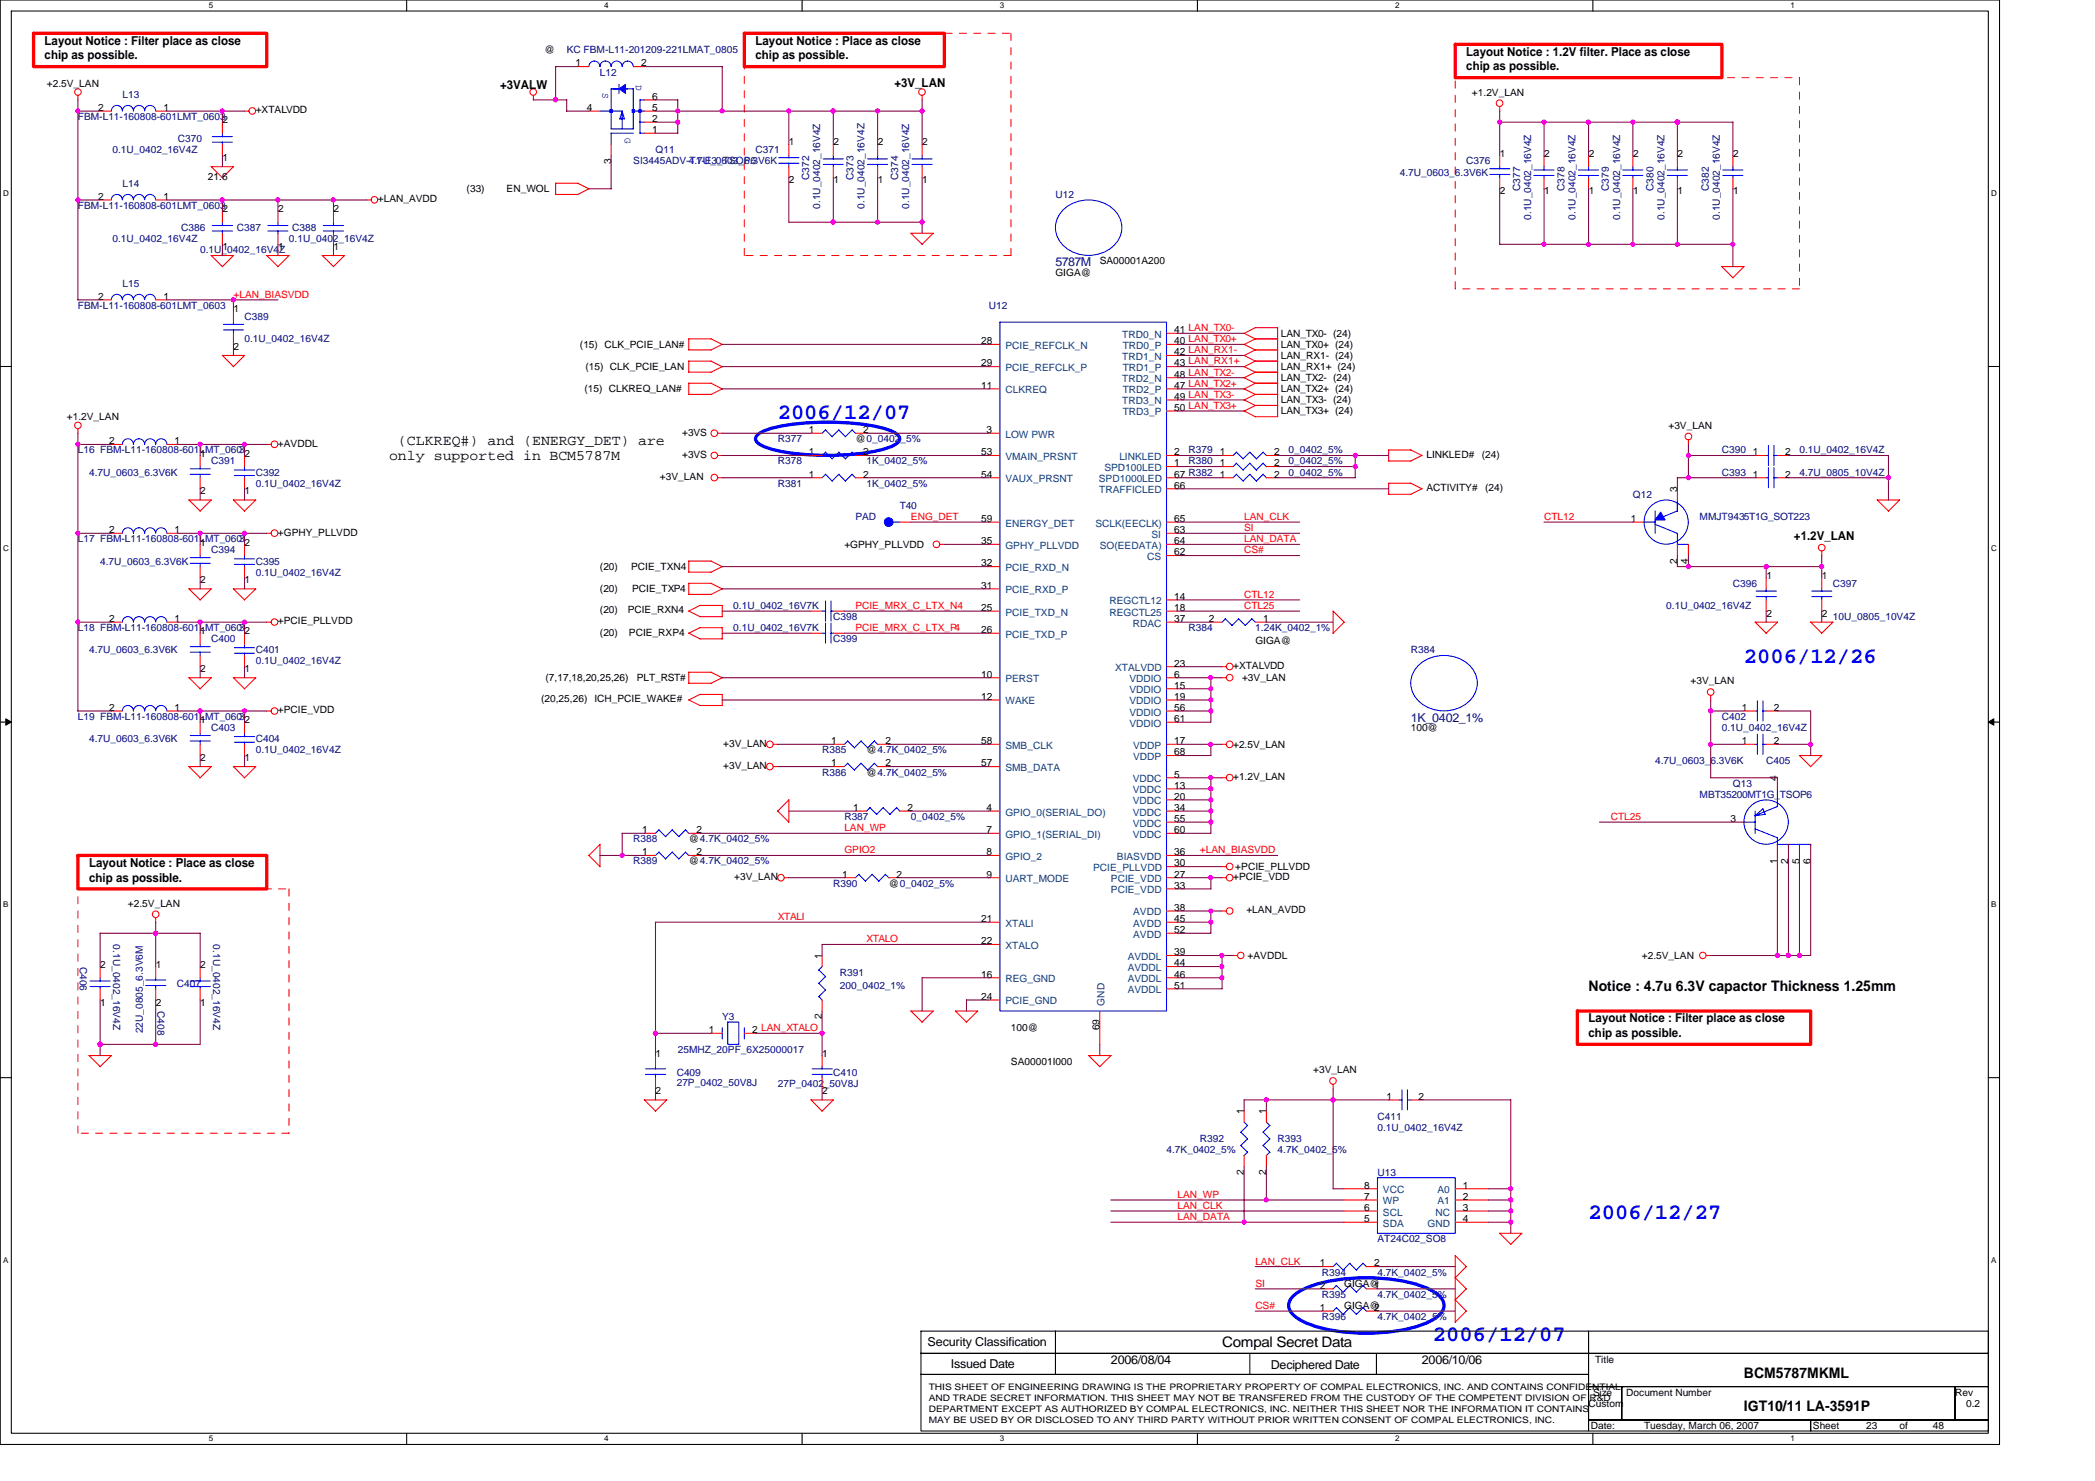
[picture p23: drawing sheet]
<svg xmlns="http://www.w3.org/2000/svg" width="297mm" height="210mm" viewBox="0 0 297 210" stroke-linecap="round" stroke-linejoin="round" font-family="sans-serif">
<defs><g id="words">
<g font-size="3.2" fill="#00f">
<text x="110.3" y="59.3">2006/12/07</text>
<text x="247.3" y="94">2006/12/26</text>
<text x="225.2" y="172.7">2006/12/27</text>
<text x="203.2" y="190">2006/12/07</text>
</g>
<g font-size="2.1">
<text x="55.2" y="65.3">only supported in BCM5787M</text>
<text x="56.4" y="63.1">(CLKREQ#) and (ENERGY_DET) are</text>
<text x="225.2" y="140.5">Notice : 4.7u 6.3V capactor Thickness 1.25mm</text>
<text x="173.3" y="191">Compal Secret Data</text>
<text x="247.3" y="195.3">BCM5787MKML</text>
<text x="247.3" y="200">IGT10/11 LA-3591P</text>
</g>
<g font-size="1.7">
<text x="6.3" y="6.3">Layout Notice : Filter place as close</text>
<text x="6.3" y="8.4">chip as possible.</text>
<text x="107.1" y="6.3">Layout Notice : Place as close</text>
<text x="107.1" y="8.4">chip as possible.</text>
<text x="207.9" y="7.9">Layout Notice : 1.2V filter. Place as close</text>
<text x="207.9" y="10">chip as possible.</text>
<text x="70.9" y="12.6">+3VALW</text>
<text x="126.8" y="12.3">+3V_LAN</text>
<text x="254.4" y="76.6">+1.2V_LAN</text>
<text x="12.6" y="122.9">Layout Notice : Place as close</text>
<text x="12.6" y="124.9">chip as possible.</text>
<text x="225.2" y="144.9">Layout Notice : Filter place as close</text>
<text x="225.2" y="147">chip as possible.</text>
<text x="131.5" y="190.8">Security Classification</text>
<text x="134.8" y="193.8">Issued Date</text>
<text x="157.5" y="193.4">2006/08/04</text>
<text x="180.2" y="194">Deciphered Date</text>
<text x="201.6" y="193.4">2006/10/06</text>
</g>
<g font-size="1.7" fill="#000080">
<text x="149.6" y="37.8">5787M</text>
<text x="200" y="102.3">1K_0402_1%</text>
</g>
<g font-size="1.4">
<text x="77.2" y="7.6">@</text>
<text x="81.6" y="9.4">1</text>
<text x="90.9" y="9.4">2</text>
<text x="6.6" y="12.3">+2.5V_LAN</text>
<text x="13.9" y="15.7">2</text>
<text x="23.2" y="15.7">1</text>
<text x="31.6" y="17.5">2</text>
<text x="36.3" y="16.1">+XTALVDD</text>
<text x="83.2" y="15.7">4</text>
<text x="92.5" y="14.1">6</text>
<text x="92.5" y="17.3">2</text>
<text x="92.5" y="15.7">5</text>
<text x="208.7" y="13.5">+1.2V_LAN</text>
<text x="31.6" y="22.8">1</text>
<text x="86.6" y="23.2" transform="rotate(-90 86.6 23.2)">3</text>
<text x="92.5" y="18.9">1</text>
<text x="111.9" y="20.6">1</text>
<text x="118.2" y="20.6">2</text>
<text x="124.5" y="20.6">2</text>
<text x="130.8" y="20.6">2</text>
<text x="212.7" y="22.2">1</text>
<text x="218.9" y="22.2">2</text>
<text x="225.3" y="22.2">2</text>
<text x="231.5" y="22.2">2</text>
<text x="237.8" y="22.2">2</text>
<text x="245.7" y="22.2">2</text>
<text x="13.9" y="28.3">2</text>
<text x="23.2" y="28.3">1</text>
<text x="29.5" y="25.5">21.6</text>
<text x="53.6" y="28.7">+LAN_AVDD</text>
<text x="66.2" y="27.2">(33)</text>
<text x="71.8" y="27.2">EN_WOL</text>
<text x="111.9" y="26">2</text>
<text x="118.2" y="26">1</text>
<text x="124.5" y="26">1</text>
<text x="130.8" y="26">1</text>
<text x="212.7" y="27.6">2</text>
<text x="218.9" y="27.6">1</text>
<text x="225.3" y="27.6">1</text>
<text x="231.5" y="27.6">1</text>
<text x="237.8" y="27.6">1</text>
<text x="245.7" y="27.6">1</text>
<text x="31.6" y="35.4">1</text>
<text x="31.6" y="30.1">2</text>
<text x="39.4" y="35.4">1</text>
<text x="39.4" y="30.1">2</text>
<text x="47.3" y="35.4">1</text>
<text x="47.3" y="30.1">2</text>
<text x="149.6" y="39.1">GIGA@</text>
<text x="155.9" y="37.5">SA00001A200</text>
<text x="13.9" y="42.5">2</text>
<text x="23.2" y="42.5">1</text>
<text x="33.1" y="44.2">1</text>
<text x="166.5" y="47.2">41 LAN_TX0-</text>
<text x="181.6" y="47.7">LAN_TX0- (24)</text>
<text x="33.1" y="49.6">2</text>
<text x="82.2" y="49.3">(15) CLK_PCIE_LAN#</text>
<text x="83" y="52.5">(15) CLK_PCIE_LAN</text>
<text x="139.1" y="48.8">28</text>
<text x="139.1" y="51.9">29</text>
<text x="166.5" y="48.8">40 LAN_TX0+</text>
<text x="166.5" y="50.4">42 LAN_RX1-</text>
<text x="166.5" y="51.9">43 LAN_RX1+</text>
<text x="166.5" y="53.5">48 LAN_TX2-</text>
<text x="181.6" y="50.9">LAN_RX1- (24)</text>
<text x="181.6" y="49.3">LAN_TX0+ (24)</text>
<text x="181.6" y="52.5">LAN_RX1+ (24)</text>
<text x="9.5" y="59.5">+1.2V_LAN</text>
<text x="82.9" y="55.6">(15) CLKREQ_LAN#</text>
<text x="139.1" y="55.1">11</text>
<text x="166.5" y="55.1">47 LAN_TX2+</text>
<text x="166.5" y="56.7">49 LAN_TX3-</text>
<text x="166.5" y="58.2">50 LAN_TX3+</text>
<text x="181.6" y="54">LAN_TX2- (24)</text>
<text x="181.6" y="55.6">LAN_TX2+ (24)</text>
<text x="181.6" y="57.2">LAN_TX3- (24)</text>
<text x="181.6" y="58.7">LAN_TX3+ (24)</text>
<text x="15.5" y="63">2</text>
<text x="24.8" y="63">1</text>
<text x="28.4" y="64.7">1</text>
<text x="34.7" y="64.7">2</text>
<text x="39.4" y="63.3">+AVDDL</text>
<text x="96.7" y="64.9">+3VS</text>
<text x="96.7" y="61.7">+3VS</text>
<text x="114.7" y="61.4">1</text>
<text x="114.7" y="64.5">1</text>
<text x="121.3" y="62.7">@0_0402_5%</text>
<text x="122.4" y="61.4">2</text>
<text x="122.4" y="64.5">2</text>
<text x="139.1" y="64.5">53</text>
<text x="139.9" y="61.4">3</text>
<text x="166.5" y="64.5">2</text>
<text x="172.9" y="64.5">1</text>
<text x="180.7" y="64.5">2</text>
<text x="202.2" y="64.9">LINKLED#</text>
<text x="210.1" y="64.9">(24)</text>
<text x="236.6" y="60.8">+3V_LAN</text>
<text x="248.5" y="64.5">1</text>
<text x="253.1" y="64.5">2</text>
<text x="28.4" y="70.1">2</text>
<text x="34.7" y="70.1">1</text>
<text x="93.6" y="68">+3V_LAN</text>
<text x="114.7" y="67.7">1</text>
<text x="122.4" y="67.7">2</text>
<text x="139.1" y="67.7">54</text>
<text x="166.5" y="67.7">67 R382</text>
<text x="166.5" y="66.1">1</text>
<text x="166.5" y="69.3">66</text>
<text x="172.9" y="67.7">1</text>
<text x="172.9" y="66.1">1</text>
<text x="180.7" y="67.7">2</text>
<text x="180.7" y="66.1">2</text>
<text x="202.2" y="69.6">ACTIVITY#</text>
<text x="210.6" y="69.6">(24)</text>
<text x="237.8" y="69.8" transform="rotate(-90 237.8 69.8)">3</text>
<text x="248.5" y="67.7">1</text>
<text x="253.1" y="67.7">2</text>
<text x="15.5" y="75.6">2</text>
<text x="24.8" y="75.6">1</text>
<text x="28.4" y="77.3">1</text>
<text x="34.7" y="77.3">2</text>
<text x="39.4" y="75.9">+GPHY_PLLVDD</text>
<text x="119.7" y="77.6">+GPHY_PLLVDD</text>
<text x="139.1" y="74">59</text>
<text x="139.1" y="77.1">35</text>
<text x="166.5" y="74">65</text>
<text x="166.5" y="75.6">63</text>
<text x="166.5" y="77.1">64</text>
<text x="231.2" y="74">1</text>
<text x="28.4" y="82.7">2</text>
<text x="34.7" y="82.7">1</text>
<text x="85.1" y="83.9">(20)</text>
<text x="85.1" y="80.8">(20)</text>
<text x="89.5" y="80.8">PCIE_TXN4</text>
<text x="89.6" y="83.9">PCIE_TXP4</text>
<text x="139.1" y="80.3">32</text>
<text x="139.1" y="83.4">31</text>
<text x="166.5" y="78.7">62</text>
<text x="237.8" y="79.9" transform="rotate(-90 237.8 79.9)">2</text>
<text x="239.4" y="79.9" transform="rotate(-90 239.4 79.9)">4</text>
<text x="250.4" y="82">1</text>
<text x="258.3" y="82">1</text>
<text x="15.5" y="88.2">2</text>
<text x="24.8" y="88.2">1</text>
<text x="28.4" y="89.9">1</text>
<text x="34.7" y="89.9">2</text>
<text x="39.4" y="88.5">+PCIE_PLLVDD</text>
<text x="85.1" y="86.9">(20)</text>
<text x="89" y="86.9">PCIE_RXN4</text>
<text x="139.1" y="86.6">25</text>
<text x="139.1" y="89.7">26</text>
<text x="166.5" y="88.2">37</text>
<text x="166.5" y="85">14</text>
<text x="166.5" y="86.6">18</text>
<text x="171.4" y="88.2">2</text>
<text x="179.1" y="88.2">1</text>
<text x="250.4" y="87.4">2</text>
<text x="258.3" y="87.4">2</text>
<text x="28.4" y="95.3">2</text>
<text x="34.7" y="95.3">1</text>
<text x="85.1" y="90.1">(20)</text>
<text x="89.2" y="90.1">PCIE_RXP4</text>
<text x="166.5" y="94.5">23</text>
<text x="174.8" y="94.8">+XTALVDD</text>
<text x="178" y="91.3">GIGA@</text>
<text x="15.5" y="100.8">2</text>
<text x="24.8" y="100.8">1</text>
<text x="39.4" y="101.1">+PCIE_VDD</text>
<text x="76.7" y="99.5">(20,25,26)</text>
<text x="77.4" y="96.5">(7,17,18,20,25,26)</text>
<text x="84.3" y="99.5">ICH_PCIE_WAKE#</text>
<text x="90.3" y="96.5">PLT_RST#</text>
<text x="139.1" y="96">10</text>
<text x="139.1" y="99.2">12</text>
<text x="166.5" y="96">6</text>
<text x="166.5" y="97.6">15</text>
<text x="166.5" y="99.2">19</text>
<text x="166.5" y="100.8">56</text>
<text x="176.1" y="96.5">+3V_LAN</text>
<text x="239.7" y="97">+3V_LAN</text>
<text x="247" y="100.8">1</text>
<text x="251.5" y="100.8">2</text>
<text x="28.4" y="102.5">1</text>
<text x="28.4" y="107.9">2</text>
<text x="34.7" y="107.9">1</text>
<text x="34.7" y="102.5">2</text>
<text x="102.5" y="105.8">+3V_LAN</text>
<text x="117.8" y="105.5">1</text>
<text x="122.9" y="106.8">@4.7K_0402_5%</text>
<text x="125.5" y="105.5">2</text>
<text x="139.1" y="105.5">58</text>
<text x="166.5" y="102.3">61</text>
<text x="166.5" y="105.5">17</text>
<text x="166.5" y="107.1">68</text>
<text x="174.8" y="106">+2.5V_LAN</text>
<text x="200" y="103.6">100@</text>
<text x="247" y="105.5">1</text>
<text x="251.5" y="105.5">2</text>
<text x="102.5" y="109">+3V_LAN</text>
<text x="117.8" y="108.6">1</text>
<text x="122.9" y="109.9">@4.7K_0402_5%</text>
<text x="125.5" y="108.6">2</text>
<text x="139.1" y="108.6">57</text>
<text x="166.5" y="110.2">5</text>
<text x="166.5" y="111.8">13</text>
<text x="166.5" y="113.3">20</text>
<text x="174.8" y="110.6">+1.2V_LAN</text>
<text x="252" y="110.7" transform="rotate(-90 252 110.7)">4</text>
<text x="91.1" y="118.1">1</text>
<text x="97.7" y="119.4">@4.7K_0402_5%</text>
<text x="98.8" y="118.1">2</text>
<text x="121" y="114.9">1</text>
<text x="128.7" y="114.9">2</text>
<text x="139.9" y="114.9">4</text>
<text x="139.9" y="118.1">7</text>
<text x="166.5" y="114.9">34</text>
<text x="166.5" y="116.5">55</text>
<text x="166.5" y="118.1">60</text>
<text x="245.4" y="116.5">3</text>
<text x="91.1" y="121.2">1</text>
<text x="97.7" y="122.5">@4.7K_0402_5%</text>
<text x="98.8" y="121.2">2</text>
<text x="104.1" y="124.7">+3V_LAN</text>
<text x="119.4" y="124.4">1</text>
<text x="126" y="125.7">@0_0402_5%</text>
<text x="127.1" y="124.4">2</text>
<text x="139.9" y="124.4">9</text>
<text x="139.9" y="121.2">8</text>
<text x="166.5" y="121.2">36</text>
<text x="166.5" y="122.8">30</text>
<text x="166.5" y="124.4">27</text>
<text x="166.5" y="126">33</text>
<text x="174.8" y="124.7">+PCIE_VDD</text>
<text x="175.2" y="123.3">+PCIE_PLLVDD</text>
<text x="252" y="122.4" transform="rotate(-90 252 122.4)">1</text>
<text x="253.6" y="122.4" transform="rotate(-90 253.6 122.4)">2</text>
<text x="255.1" y="122.4" transform="rotate(-90 255.1 122.4)">5</text>
<text x="256.7" y="122.4" transform="rotate(-90 256.7 122.4)">6</text>
<text x="18.1" y="128.5">+2.5V_LAN</text>
<text x="139.1" y="130.7">21</text>
<text x="166.5" y="129.1">38</text>
<text x="166.5" y="130.7">45</text>
<text x="176.7" y="129.5">+LAN_AVDD</text>
<text x="14.2" y="137.2">2</text>
<text x="22.1" y="137.2">1</text>
<text x="28.4" y="137.2">2</text>
<text x="116.5" y="135.9" transform="rotate(-90 116.5 135.9)">1</text>
<text x="139.1" y="133.8">22</text>
<text x="166.5" y="132.2">52</text>
<text x="166.5" y="135.4">39</text>
<text x="166.5" y="137">44</text>
<text x="176.9" y="135.9">+AVDDL</text>
<text x="232.8" y="135.9">+2.5V_LAN</text>
<text x="14.2" y="142.5">1</text>
<text x="22.1" y="142.5">2</text>
<text x="28.4" y="142.5">1</text>
<text x="139.1" y="138.6">16</text>
<text x="139.1" y="141.7">24</text>
<text x="166.5" y="138.6">46</text>
<text x="166.5" y="140.1">51</text>
<text x="93" y="149.8">1</text>
<text x="100.5" y="146.4">1</text>
<text x="106.6" y="146.4">2 LAN_XTALO</text>
<text x="116.5" y="144.5" transform="rotate(-90 116.5 144.5)">2</text>
<text x="116.6" y="149.8">1</text>
<text x="143.3" y="146.1">100@</text>
<text x="155.9" y="146" transform="rotate(-90 155.9 146)">69</text>
<text x="93" y="155.1">2</text>
<text x="116.6" y="155.1">2</text>
<text x="143.3" y="150.9">SA00001I000</text>
<text x="186.2" y="152.1">+3V_LAN</text>
<text x="196.6" y="155.9">1</text>
<text x="201.1" y="155.9">2</text>
<text x="176.4" y="157.9" transform="rotate(-90 176.4 157.9)">1</text>
<text x="179.5" y="157.9" transform="rotate(-90 179.5 157.9)">1</text>
<text x="176.4" y="166.5" transform="rotate(-90 176.4 166.5)">2</text>
<text x="179.5" y="166.5" transform="rotate(-90 179.5 166.5)">2</text>
<text x="193.4" y="168.5">8</text>
<text x="193.4" y="170.1">7</text>
<text x="193.4" y="171.6">6</text>
<text x="193.4" y="173.2">5</text>
<text x="207.4" y="168.5">1</text>
<text x="207.4" y="170.1">2</text>
<text x="207.4" y="171.6">3</text>
<text x="207.4" y="173.2">4</text>
<text x="187.1" y="179.5">1</text>
<text x="194.8" y="179.5">2</text>
<text x="187.1" y="185.8">1</text>
<text x="187.1" y="182.6">2</text>
<text x="190.6" y="185.5">GIGA@</text>
<text x="190.6" y="182.4">GIGA@</text>
<text x="194.8" y="185.8">2</text>
<text x="194.8" y="182.6">1</text>
<text x="225.9" y="197.8">Size</text>
<text x="226.2" y="193.2">Title</text>
<text x="230.6" y="197.8">Document Number</text>
<text x="277.2" y="197.8">Rev</text>
<text x="225.2" y="199.4">Custom</text>
<text x="225.5" y="202.5">Date:</text>
<text x="233.1" y="202.5">Tuesday, March 06, 2007</text>
<text x="257" y="202.5">Sheet</text>
<text x="264.6" y="202.5">23</text>
<text x="269.3" y="202.5">of</text>
<text x="274" y="202.5">48</text>
<text x="278.8" y="199.4">0.2</text>
</g>
<g font-size="1.4" fill="#000080">
<text x="80.3" y="7.6">KC FBM-L11-201209-221LMAT_0805</text>
<text x="85.1" y="10.7">L12</text>
<text x="11" y="17">FBM-L11-160808-601LMT_0603</text>
<text x="17.4" y="13.9">L13</text>
<text x="15.9" y="21.7">0.1U_0402_16V4Z</text>
<text x="25.2" y="20.2">C370</text>
<text x="89.8" y="23.3">SI3445ADV-T1-E3_TSOP6</text>
<text x="92.9" y="21.7">Q11</text>
<text x="97.7" y="23.3">4.7U_0603_6.3V6K</text>
<text x="107.1" y="21.7">C371</text>
<text x="207.9" y="23.3">C376</text>
<text x="11" y="29.6">FBM-L11-160808-601LMT_0603</text>
<text x="17.4" y="26.5">L14</text>
<text x="114.7" y="25.5" transform="rotate(-90 114.7 25.5)">C372</text>
<text x="116.3" y="29.6" transform="rotate(-90 116.3 29.6)">0.1U_0402_16V4Z</text>
<text x="121" y="25.5" transform="rotate(-90 121 25.5)">C373</text>
<text x="122.6" y="29.6" transform="rotate(-90 122.6 29.6)">0.1U_0402_16V4Z</text>
<text x="127.3" y="25.5" transform="rotate(-90 127.3 25.5)">C374</text>
<text x="128.9" y="29.6" transform="rotate(-90 128.9 29.6)">0.1U_0402_16V4Z</text>
<text x="149.6" y="28">U12</text>
<text x="198.5" y="24.9">4.7U_0603_6.3V6K</text>
<text x="215.5" y="27.1" transform="rotate(-90 215.5 27.1)">C377</text>
<text x="221.8" y="27.1" transform="rotate(-90 221.8 27.1)">C378</text>
<text x="228.1" y="27.1" transform="rotate(-90 228.1 27.1)">C379</text>
<text x="234.4" y="27.1" transform="rotate(-90 234.4 27.1)">C380</text>
<text x="242.3" y="27.1" transform="rotate(-90 242.3 27.1)">C382</text>
<text x="15.9" y="34.3">0.1U_0402_16V4Z</text>
<text x="25.7" y="32.8">C386</text>
<text x="28.4" y="35.9">0.1U_0402_16V4Z</text>
<text x="33.6" y="32.8">C387</text>
<text x="41" y="34.3">0.1U_0402_16V4Z</text>
<text x="41.4" y="32.8">C388</text>
<text x="217.1" y="31.2" transform="rotate(-90 217.1 31.2)">0.1U_0402_16V4Z</text>
<text x="223.4" y="31.2" transform="rotate(-90 223.4 31.2)">0.1U_0402_16V4Z</text>
<text x="229.7" y="31.2" transform="rotate(-90 229.7 31.2)">0.1U_0402_16V4Z</text>
<text x="236" y="31.2" transform="rotate(-90 236 31.2)">0.1U_0402_16V4Z</text>
<text x="243.9" y="31.2" transform="rotate(-90 243.9 31.2)">0.1U_0402_16V4Z</text>
<text x="17.4" y="40.6">L15</text>
<text x="11" y="43.8">FBM-L11-160808-601LMT_0603</text>
<text x="34.7" y="45.4">C389</text>
<text x="140.2" y="43.8">U12</text>
<text x="34.7" y="48.5">0.1U_0402_16V4Z</text>
<text x="11" y="64.3">L16 FBM-L11-160808-601LMT_0603</text>
<text x="29.9" y="65.8">C391</text>
<text x="110.3" y="62.7">R377</text>
<text x="110.3" y="65.8">R378</text>
<text x="122.9" y="65.8">1K_0402_5%</text>
<text x="168.5" y="64.3">R379</text>
<text x="168.5" y="65.8">R380</text>
<text x="182.7" y="64.3">0_0402_5%</text>
<text x="182.7" y="65.8">0_0402_5%</text>
<text x="244.1" y="64.3">C390</text>
<text x="255.1" y="64.3">0.1U_0402_16V4Z</text>
<text x="12.6" y="67.4">4.7U_0603_6.3V6K</text>
<text x="36.3" y="67.4">C392</text>
<text x="36.3" y="69">0.1U_0402_16V4Z</text>
<text x="110.3" y="69">R381</text>
<text x="122.9" y="69">1K_0402_5%</text>
<text x="182.7" y="67.4">0_0402_5%</text>
<text x="231.5" y="70.5">Q12</text>
<text x="244.1" y="67.4">C393</text>
<text x="255.1" y="67.4">4.7U_0805_10V4Z</text>
<text x="11" y="76.9">L17 FBM-L11-160808-601LMT_0603</text>
<text x="121.3" y="73.7">PAD</text>
<text x="127.6" y="72.1">T40</text>
<text x="241" y="73.7">MMJT9435T1G_SOT223</text>
<text x="14.2" y="80">4.7U_0603_6.3V6K</text>
<text x="29.9" y="78.4">C394</text>
<text x="36.3" y="80">C395</text>
<text x="36.3" y="81.6">0.1U_0402_16V4Z</text>
<text x="245.7" y="83.1">C396</text>
<text x="259.9" y="83.1">C397</text>
<text x="11" y="89.5">L18 FBM-L11-160808-601LMT_0603</text>
<text x="104" y="89.5">0.1U_0402_16V7K</text>
<text x="104" y="86.3">0.1U_0402_16V7K</text>
<text x="118.1" y="87.9">C398</text>
<text x="168.5" y="89.5">R384</text>
<text x="178" y="89.5">1.24K_0402_1%</text>
<text x="236.3" y="86.3">0.1U_0402_16V4Z</text>
<text x="259.9" y="87.9">10U_0805_10V4Z</text>
<text x="12.6" y="92.6">4.7U_0603_6.3V6K</text>
<text x="29.9" y="91">C400</text>
<text x="36.3" y="92.6">C401</text>
<text x="36.3" y="94.2">0.1U_0402_16V4Z</text>
<text x="118.1" y="91">C399</text>
<text x="200" y="92.6">R384</text>
<text x="11" y="102">L19 FBM-L11-160808-601LMT_0603</text>
<text x="12.6" y="105.2">4.7U_0603_6.3V6K</text>
<text x="29.9" y="103.6">C403</text>
<text x="36.3" y="105.2">C404</text>
<text x="36.3" y="106.8">0.1U_0402_16V4Z</text>
<text x="116.6" y="106.8">R385</text>
<text x="244.1" y="102">C402</text>
<text x="244.1" y="103.6">0.1U_0402_16V4Z</text>
<text x="116.6" y="109.9">R386</text>
<text x="234.7" y="108.4">4.7U_0603_6.3V6K</text>
<text x="241" y="113.1">MBT35200MT1G_TSOP6</text>
<text x="245.7" y="111.5">Q13</text>
<text x="250.4" y="108.4">C405</text>
<text x="89.8" y="119.4">R388</text>
<text x="119.7" y="116.2">R387</text>
<text x="129.2" y="116.2">0_0402_5%</text>
<text x="89.8" y="122.5">R389</text>
<text x="118.1" y="125.7">R390</text>
<text x="11.3" y="137" transform="rotate(90 11.3 137)">C406</text>
<text x="16" y="133.9" transform="rotate(90 16 133.9)">0.1U_0402_16V4Z</text>
<text x="30.2" y="133.9" transform="rotate(90 30.2 133.9)">0.1U_0402_16V4Z</text>
<text x="22.3" y="143.3" transform="rotate(90 22.3 143.3)">C408</text>
<text x="25.1" y="139.8">C407</text>
<text x="119.1" y="138.3">R391</text>
<text x="119.1" y="140.2">200_0402_1%</text>
<text x="20.2" y="146.5" transform="rotate(-90 20.2 146.5)">22U_0805_6.3V6M</text>
<text x="96.1" y="149.3">25MHZ_20PF_6X25000017</text>
<text x="102.4" y="144.6">Y3</text>
<text x="95.9" y="152.4">C409</text>
<text x="95.9" y="153.9">27P_0402_50V8J</text>
<text x="110.3" y="154">27P_0402_50V8J</text>
<text x="118.1" y="152.4">C410</text>
<text x="170.1" y="161.9">R392</text>
<text x="181.1" y="161.9">R393</text>
<text x="195.3" y="158.7">C411</text>
<text x="195.3" y="160.3">0.1U_0402_16V4Z</text>
<text x="165.4" y="163.5">4.7K_0402_5%</text>
<text x="181.1" y="163.5">4.7K_0402_5%</text>
<text x="195.3" y="166.6">U13</text>
<text x="195.3" y="176.1">AT24C02_SO8</text>
<text x="187.4" y="180.8">R394</text>
<text x="187.4" y="183.9">R395</text>
<text x="195.3" y="180.8">4.7K_0402_5%</text>
<text x="195.3" y="183.9">4.7K_0402_5%</text>
<text x="187.4" y="187.1">R396</text>
<text x="195.3" y="187.1">4.7K_0402_5%</text>
</g>
<g font-size="1.4" fill="#00f">
<text x="85.4" y="13.2" transform="rotate(90 85.4 13.2)">S</text>
<text x="90.2" y="12.1" transform="rotate(90 90.2 12.1)">D</text>
<text x="88.6" y="19.5" transform="rotate(90 88.6 19.5)">G</text>
</g>
<g font-size="1.4" fill="#f00">
<text x="33.1" y="42.2">+LAN_BIASVDD</text>
<text x="129.2" y="73.7">ENG_DET</text>
<text x="176.4" y="73.7">LAN_CLK</text>
<text x="176.4" y="76.9">LAN_DATA</text>
<text x="176.4" y="75.3">SI</text>
<text x="218.9" y="73.7">CTL12</text>
<text x="176.4" y="78.4">CS#</text>
<text x="121.3" y="89.5">PCIE_MRX_C_LTX_P4</text>
<text x="121.3" y="86.3">PCIE_MRX_C_LTX_N4</text>
<text x="176.4" y="84.7">CTL12</text>
<text x="176.4" y="86.3">CTL25</text>
<text x="119.7" y="117.8">LAN_WP</text>
<text x="228.4" y="116.2">CTL25</text>
<text x="119.7" y="120.9">GPIO2</text>
<text x="170.1" y="120.9">+LAN_BIASVDD</text>
<text x="110.3" y="130.4">XTALI</text>
<text x="122.9" y="133.5">XTALO</text>
<text x="167" y="169.8">LAN_WP</text>
<text x="167" y="172.9">LAN_DATA</text>
<text x="167" y="171.3">LAN_CLK</text>
<text x="178" y="179.2">LAN_CLK</text>
<text x="178" y="182.4">SI</text>
<text x="178" y="185.5">CS#</text>
</g>
<g font-size="1.4" fill="#004080">
<text x="159.1" y="47.9">TRD0_N</text>
<text x="142.6" y="49.4">PCIE_REFCLK_N</text>
<text x="142.6" y="52.6">PCIE_REFCLK_P</text>
<text x="159.1" y="51">TRD1_N</text>
<text x="159.2" y="49.4">TRD0_P</text>
<text x="159.2" y="52.6">TRD1_P</text>
<text x="142.6" y="55.8">CLKREQ</text>
<text x="159.1" y="54.2">TRD2_N</text>
<text x="159.1" y="57.3">TRD3_N</text>
<text x="159.2" y="55.8">TRD2_P</text>
<text x="159.2" y="58.9">TRD3_P</text>
<text x="142.6" y="65.2">VMAIN_PRSNT</text>
<text x="142.6" y="62">LOW PWR</text>
<text x="158.7" y="65.2">LINKLED</text>
<text x="142.6" y="68.3">VAUX_PRSNT</text>
<text x="155.8" y="68.3">SPD1000LED</text>
<text x="155.9" y="69.9">TRAFFICLED</text>
<text x="156.6" y="66.8">SPD100LED</text>
<text x="142.6" y="74.6">ENERGY_DET</text>
<text x="142.6" y="77.8">GPHY_PLLVDD</text>
<text x="155.3" y="74.6">SCLK(EECLK)</text>
<text x="155.9" y="77.8">SO(EEDATA)</text>
<text x="163.3" y="76.2">SI</text>
<text x="142.6" y="80.9">PCIE_RXD_N</text>
<text x="162.6" y="79.4">CS</text>
<text x="142.6" y="84.1">PCIE_RXD_P</text>
<text x="142.6" y="87.2">PCIE_TXD_N</text>
<text x="157.3" y="85.7">REGCTL12</text>
<text x="157.3" y="87.2">REGCTL25</text>
<text x="160.6" y="88.8">RDAC</text>
<text x="142.6" y="90.4">PCIE_TXD_P</text>
<text x="158.1" y="95.1">XTALVDD</text>
<text x="142.6" y="96.7">PERST</text>
<text x="142.6" y="99.8">WAKE</text>
<text x="160.1" y="96.7">VDDIO</text>
<text x="160.1" y="98.3">VDDIO</text>
<text x="160.1" y="99.8">VDDIO</text>
<text x="160.1" y="101.4">VDDIO</text>
<text x="142.6" y="106.1">SMB_CLK</text>
<text x="160.1" y="103">VDDIO</text>
<text x="160.7" y="106.1">VDDP</text>
<text x="160.7" y="107.7">VDDP</text>
<text x="142.6" y="109.3">SMB_DATA</text>
<text x="160.6" y="110.9">VDDC</text>
<text x="160.6" y="112.4">VDDC</text>
<text x="142.6" y="115.6">GPIO_0(SERIAL_DO)</text>
<text x="142.6" y="118.7">GPIO_1(SERIAL_DI)</text>
<text x="160.6" y="114">VDDC</text>
<text x="160.6" y="115.6">VDDC</text>
<text x="160.6" y="117.2">VDDC</text>
<text x="160.6" y="118.7">VDDC</text>
<text x="142.6" y="125">UART_MODE</text>
<text x="142.6" y="121.9">GPIO_2</text>
<text x="155" y="123.5">PCIE_PLLVDD</text>
<text x="157.5" y="125">PCIE_VDD</text>
<text x="158.4" y="121.9">BIASVDD</text>
<text x="142.6" y="131.3">XTALI</text>
<text x="157.5" y="126.6">PCIE_VDD</text>
<text x="160.7" y="129.8">AVDD</text>
<text x="160.7" y="131.3">AVDD</text>
<text x="142.6" y="134.5">XTALO</text>
<text x="159.9" y="136.1">AVDDL</text>
<text x="159.9" y="137.6">AVDDL</text>
<text x="160.7" y="132.9">AVDD</text>
<text x="142.6" y="139.2">REG_GND</text>
<text x="142.6" y="142.4">PCIE_GND</text>
<text x="156.6" y="142.5" transform="rotate(-90 156.6 142.5)">GND</text>
<text x="159.9" y="139.2">AVDDL</text>
<text x="159.9" y="140.8">AVDDL</text>
<text x="196.1" y="169.1">VCC</text>
<text x="196.1" y="170.7">WP</text>
<text x="196.1" y="172.3">SCL</text>
<text x="196.1" y="173.9">SDA</text>
<text x="202.4" y="173.9">GND</text>
<text x="203.5" y="172.3">NC</text>
<text x="203.8" y="169.1">A0</text>
<text x="203.8" y="170.7">A1</text>
</g>
<g font-size="1.3">
<text x="131.7" y="197">THIS SHEET OF ENGINEERING DRAWING IS THE PROPRIETARY PROPERTY OF COMPAL ELECTRONICS, INC. AND CONTAINS CONFIDENTIAL</text>
<text x="131.7" y="198.6">AND TRADE SECRET INFORMATION. THIS SHEET MAY NOT BE TRANSFERED FROM THE CUSTODY OF THE COMPETENT DIVISION OF R&amp;D</text>
<text x="131.7" y="200.1">DEPARTMENT EXCEPT AS AUTHORIZED BY COMPAL ELECTRONICS, INC. NEITHER THIS SHEET NOR THE INFORMATION IT CONTAINS</text>
<text x="131.7" y="201.6">MAY BE USED BY OR DISCLOSED TO ANY THIRD PARTY WITHOUT PRIOR WRITTEN CONSENT OF COMPAL ELECTRONICS, INC.</text>
</g>
<g font-size="1.1">
<text x="29.6" y="1.2">5</text>
<text x="85.7" y="1.2">4</text>
<text x="141.7" y="1.2">3</text>
<text x="197.8" y="1.2">2</text>
<text x="253.9" y="1.2">1</text>
<text x=".4" y="27.8">D</text>
<text x="282.3" y="27.8">D</text>
<text x=".4" y="78.1">C</text>
<text x="282.3" y="78.1">C</text>
<text x=".4" y="128.5">B</text>
<text x="282.3" y="128.5">B</text>
<text x=".4" y="178.9">A</text>
<text x="282.3" y="178.9">A</text>
<text x="29.6" y="204.3">5</text>
<text x="85.7" y="204.3">4</text>
<text x="141.7" y="204.3">3</text>
<text x="197.8" y="204.3">2</text>
<text x="253.9" y="204.3">1</text>
</g>
</g></defs>
<path d="M0 0h283.5v204.7h-283.5zM1.6 1.6h280.3v201.5h-280.3z" fill="none" stroke="#000" stroke-width=".15"/>
<g fill="#fff">
<path d="M29.6 .1h.6v1.3h-.6z"/>
<path d="M29.6 203.3h.6v1.3h-.6z"/>
</g>
<path d="M57.7 0v1.6M57.7 203.1v1.6" fill="none" stroke="#000" stroke-width=".15"/>
<g fill="#fff">
<path d="M85.7 .1h.6v1.3h-.6z"/>
<path d="M85.7 203.3h.6v1.3h-.6z"/>
</g>
<path d="M113.7 0v1.6M113.7 203.1v1.6" fill="none" stroke="#000" stroke-width=".15"/>
<g fill="#fff">
<path d="M141.7 .1h.7v1.3h-.7z"/>
<path d="M141.7 203.3h.7v1.3h-.7z"/>
</g>
<path d="M169.8 0v1.6M169.8 203.1v1.6" fill="none" stroke="#000" stroke-width=".15"/>
<g fill="#fff">
<path d="M197.8 .1h.6v1.3h-.6z"/>
<path d="M197.8 203.3h.6v1.3h-.6z"/>
</g>
<path d="M225.8 0v1.6M225.8 203.1v1.6" fill="none" stroke="#000" stroke-width=".15"/>
<g fill="#fff">
<path d="M253.9 .1h.6v1.3h-.6z"/>
<path d="M253.9 203.3h.6v1.3h-.6z"/>
<path d="M.4 26.8h.8v1.2h-.8z"/>
<path d="M282.3 26.8h.8v1.2h-.8z"/>
<path d="M.4 77.1h.8v1.3h-.8z"/>
<path d="M282.3 77.1h.8v1.3h-.8z"/>
</g>
<path d="M0 51.9h1.6M281.9 51.9h1.6" fill="none" stroke="#000" stroke-width=".15"/>
<g fill="#fff">
<path d="M.4 127.5h.8v1.3h-.8z"/>
<path d="M282.3 127.5h.8v1.3h-.8z"/>
</g>
<path d="M0 102.3h1.6M281.9 102.3h1.6" fill="none" stroke="#000" stroke-width=".15"/>
<path d="M.8 101.9l.8 .4-.8 .5zM281.9 102.3l.8-.4v.9z" fill="#000" stroke="#000" stroke-width=".14"/>
<g fill="#fff">
<path d="M.4 177.9h.8v1.3h-.8z"/>
<path d="M282.3 177.9h.8v1.3h-.8z"/>
</g>
<g fill="none" stroke="#000" stroke-width=".15">
<path d="M0 152.7h1.6M281.9 152.7h1.6M130.6 188.7h94.6v3.1h-94.6zM130.6 191.8h94.6v3h-94.6zM130.6 194.8h94.6v8h-94.6zM149.6 188.7v6.1M177.2 191.8v3M195.2 191.8v3M225.2 188.7h56.7v3.1h-56.7zM225.2 191.8h56.7v4.7h-56.7zM225.2 196.5h4.8v4.8h-4.8zM230 196.5h47.2v4.8h-47.2z"/>
<path d="M277.2 196.5h4.7v4.8h-4.7zM225.2 201.3h31.5v1.5h-31.5zM256.7 201.3h25.2v1.5h-25.2z"/>
</g>
<path d="M4.8 4.7h33v4.7h-33zM105.5 4.7h28.4v4.7h-28.4zM206.3 6.3h37.8v4.7h-37.8zM11 121.2h26.8v4.8h-26.8zM223.6 143.3h33.1v4.7h-33.1z" fill="none" stroke="#f00" stroke-width=".47"/>
<path d="M105.5 4.7h37.8M143.3 4.7v31.5M206.3 11h48.8M255.1 11v29.9M105.5 36.2v-31.5M143.3 36.2h-37.8M206.3 40.9v-29.9M255.1 40.9h-48.8M11 126h30M41 126v34.6M11 160.6v-34.6M41 160.6h-30" fill="none" stroke="#f00" stroke-width=".14" stroke-dasharray="1 1 1 1 1 1 1 1"/>
<path d="M107.6 61.5a12.7 12.7 0 0 1 5.4-1.4 34.9 34.9 0 0 1 12.9 .8 2.02 2.02 0 0 1 1.7 1.3 2.02 2.02 0 0 1-1.7 1.3 34.9 34.9 0 0 1-14.1 .7 11.3 11.3 0 0 1-4.2-1.3l-.4-.4-.1-.3 .1-.4zM183.6 183.5a12.6 12.6 0 0 1 5.8-2.1 25.6 25.6 0 0 1 13 1.2 4 4 0 0 1 2.2 1.9 1.8 1.8 0 0 1-.7 2 12.6 12.6 0 0 1-5.9 2.1 25.4 25.4 0 0 1-13-1.2 4 4 0 0 1-2.2-1.9 1.79 1.79 0 0 1 .8-2z" fill="none" stroke="#00f" stroke-width=".47"/>
<g fill="none" stroke="#f00" stroke-width=".15">
<path d="M11 13.5v.7M14.2 15.7h1.6M22.1 15.7h1.6M31.5 17.3v1.6M34.6 15.7h.7M75.6 13.5v.7M81.9 9.4h1.6M83.5 15.7h1.6M89.8 9.4h1.6M91.4 15.7h1.5M91.4 14.2h1.5M91.4 17.3h1.5"/>
<path d="M91.4 18.9h1.5M130.7 13.5v.7M212.6 15.1v.7M14.2 28.3h1.6M22.1 28.3h1.6M29.9 36.2l1.6 1.6M29.9 23.6l1.6 1.6M29.9 36.2h3.2l-1.6 1.6M29.9 23.6h3.2l-1.6 1.6M31.5 20.5v1.5M31.5 29.9v1.6M31.5 33.1v1.5"/>
<path d="M37.8 36.2l1.6 1.6M37.8 36.2h3.2M39.4 29.9v1.6M39.4 33.1v1.5M41 36.2l-1.6 1.6M45.7 36.2l1.6 1.6M45.7 36.2h3.2M47.3 29.9v1.6M47.3 33.1v1.5M48.8 36.2l-1.5 1.6M52 28.3h.6M78.8 27.6h3.1"/>
<path d="M78.8 26h3.1l1.6 .8-1.6 .8M78.8 26v1.6M86.7 20.5v1.5M111.8 20.5v1.5M111.8 23.6v1.6M118.1 20.5v1.5M118.1 23.6v1.6M124.4 20.5v1.5M124.4 23.6v1.6M129.1 33l1.6 1.6M129.2 33.1h3.1l-1.6 1.5M130.7 20.5v1.5"/>
<path d="M130.7 23.6v1.6M212.6 22v1.6M212.6 25.2v1.6M218.9 22v1.6M218.9 25.2v1.6M225.2 22v1.6M225.2 25.2v1.6M231.5 22v1.6M231.5 25.2v1.6M237.8 22v1.6M237.8 25.2v1.6M244.1 37.8l1.6 1.6"/>
<path d="M244.1 37.8h3.2l-1.6 1.6M245.7 22v1.6M245.7 25.2v1.6M14.2 42.5h1.6M22.1 42.5h1.6M31.5 50.4l1.6 1.6M31.5 50.4h3.2M33.1 44.1v1.6M33.1 47.2v1.6M34.7 50.4l-1.6 1.6M97.7 48h3.1M97.7 48l-.1 1.6h3.2"/>
<path d="M97.7 51.2v1.5h3.1M97.7 51.2h3.1M100.8 48l1.6 .8M100.8 51.2l1.6 .8M100.8 54.3l1.6 .8M100.8 54.3h-3.1v1.6h3.1M102.4 48.8l-1.6 .8M102.4 52l-1.6 .8M102.4 55.1l-1.6 .8M140.2 55.1h1.6M140.2 48.8h1.6M140.2 52h1.6"/>
<path d="M165.4 50.4h1.6M165.4 55.1h1.6M165.4 48.8h1.6M165.4 52h1.6M165.4 47.2h1.6M165.4 53.5h1.6M165.4 56.7h1.6M165.4 58.3h1.6M176.4 47.3l1.6-.9h3.1v12.7M176.4 47.2l1.6 .8M176.4 50.4l1.6 .8M176.4 53.5l1.6 .8"/>
<path d="M176.4 48.8l1.6 .8M176.4 55.1l1.6 .8M176.4 52l1.6 .8M176.4 56.7l1.6 .8M176.4 58.3l1.6 .8M178 59.1h3.2M181.2 48h-3.2l-1.6 .8M181.2 49.6h-3.2l-1.6 .8M181.2 51.2h-3.2l-1.6 .8M181.2 52.7h-3.2l-1.6 .9M181.2 54.3h-3.2l-1.6 .8M181.2 55.9h-3.2l-1.6 .8"/>
<path d="M181.2 57.5h-3.2l-1.6 .8M11 60.8v.6M15.8 63h1.6M15.8 75.6h1.6M23.7 63h1.5M23.7 75.6h1.5M26.8 70.8l1.6 1.6M26.8 70.9h3.2l-1.6 1.6M28.4 64.6v1.5M28.4 67.7v1.6M28.4 77.2v1.5M33.1 70.8l1.6 1.6"/>
<path d="M33.1 70.9h3.2l-1.7 1.6M34.7 64.6v1.5M34.7 67.7v1.6M34.7 77.2v1.5M37.8 63h.7M37.8 75.6h.7M100.8 79.5l1.6 .8M100.8 79.5h-3.1v1.6h3.1l1.6-.8M101.8 64.6h.6M101.8 67.7h.6M101.8 61.4h.6M115 64.6h1.6"/>
<path d="M115 67.7h1.6M115 61.4h1.6M121.3 64.6h1.6M121.3 67.7h1.6M121.3 61.4h1.6M127.6 74h1.6M133.3 77.2h.6M140.2 77.2h1.6M140.2 64.6h1.6M140.2 67.7h1.6M140.2 61.4h1.6M140.2 74h1.6"/>
<path d="M165.4 75.6h1.6M165.4 77.2h1.6M165.4 64.6h1.6M165.4 67.7h1.6M165.4 74h1.6M165.4 78.7h1.6M165.4 66.1h1.6M165.4 69.3h1.6M173.3 64.6h1.5M173.3 67.7h1.5M173.3 66.1h1.5M179.6 64.6h1.5"/>
<path d="M179.6 67.7h1.5M179.6 66.1h1.5M196.9 63.8h3.1M196.9 68.5h3.1M196.9 65.3h3.1M196.9 63.8v1.6M196.9 68.5v1.6h3.1M200 63.8l1.6 .7-1.6 .8M200 68.5l1.6 .8-1.6 .8M231.5 74h1.6M237.8 69.3v1.6M237.8 77.2v1.5"/>
<path d="M239.4 62.4v.6M239.4 77.2v1.5M248.9 64.6h1.5M248.9 67.7h1.5M252 64.6h1.6M252 67.7h1.6M258.3 78.1v.7M266.1 70.8l1.7 1.6M266.2 70.9h3.1M269.3 70.9l-1.6 1.6M15.8 88.2h1.6M23.7 88.2h1.5"/>
<path d="M26.8 96l1.6 1.6M26.8 83.4l1.6 1.6M26.8 96.1h3.2l-1.6 1.5M26.8 83.5h3.2l-1.6 1.5M28.4 80.3v1.6M28.4 89.7v1.6M28.4 92.9v1.6M33.1 96l1.6 1.6M33.1 83.4l1.6 1.6M33.1 96.1h3.2l-1.7 1.5M33.1 83.5h3.2l-1.7 1.5M34.7 80.3v1.6"/>
<path d="M34.7 89.7v1.6M34.7 92.9v1.6M37.8 88.2h.7M97.6 89.7l1.6 .9M97.6 86.6l1.6 .8M97.6 99.2l1.6 .8M97.7 95.2v1.6h3.1M97.7 95.3h3.1M99.2 100h3.2M99.2 89h3.2M99.2 85.8h3.2M99.2 98.4h3.2"/>
<path d="M99.3 88.9l-1.6 .8M99.3 85.8l-1.6 .8M99.3 98.4l-1.6 .8M100.8 82.7l1.6 .8M100.8 95.3l1.6 .8M100.8 82.7h-3.1v1.5h3.1l1.6-.7M102.4 89v1.6h-3.2M102.4 85.8v1.6h-3.2M102.4 98.4v1.6M102.4 96.1l-1.6 .8M115 89.7h1.6M115 86.6h1.6"/>
<path d="M118.1 89.7h1.6M118.1 86.6h1.6M140.2 96.1h1.6M140.2 83.5h1.6M140.2 89.7h1.6M140.2 99.2h1.6M140.2 80.3h1.6M140.2 86.6h1.6M165.4 88.2h1.6M165.4 96.1h1.6M165.4 94.5h1.6M165.4 97.6h1.6"/>
<path d="M165.4 99.2h1.6M165.4 86.6h1.6M165.4 85h1.6M171.7 88.2h1.6M173.2 96.1h.7M173.2 94.5h.7M178 88.2h1.6M189 86.6v3.1M189 86.6l1.6 1.6-1.6 1.6M242.5 98.6v.6M248.8 88.2l1.6 1.5M248.9 88.2h3.1l-1.6 1.6"/>
<path d="M250.4 81.9v1.6M250.4 85v1.6M256.7 88.2l1.6 1.5M256.7 88.2h3.2l-1.6 1.6M258.3 81.9v1.6M258.3 85v1.6M15.8 100.8h1.6M23.7 100.8h1.5M26.8 108.6l1.6 1.6M26.8 108.6h3.2l-1.6 1.7M28.4 102.4v1.5M28.4 105.5v1.6"/>
<path d="M33.1 108.6l1.6 1.6M33.1 108.6h3.2l-1.7 1.7M34.7 102.4v1.5M34.7 105.5v1.6M37.8 100.8h.7M91.4 118.1h1.5M97.7 118.1h1.5M109.6 108.6h.7M109.6 105.5h.7M110.3 114.9l1.5 1.6M111.8 113.4v3.1M111.9 113.3l-1.6 1.7"/>
<path d="M118.1 108.6h1.6M118.1 105.5h1.6M121.3 115h1.6M124.4 108.6h1.6M124.4 105.5h1.6M127.6 115h1.6M140.2 108.6h1.6M140.2 105.5h1.6M140.2 115h1.6M140.2 118.1h1.6M165.4 107.1h1.6M165.4 100.8h1.6"/>
<path d="M165.4 105.5h1.6M165.4 110.2h1.6M165.4 115h1.6M165.4 118.1h1.6M165.4 102.4h1.6M165.4 111.8h1.6M165.4 113.4h1.6M165.4 116.5h1.6M173.2 105.5h.7M173.2 110.2h.7M247.3 116.5h.1M247.3 100.8h1.6"/>
<path d="M247.3 105.5h1.6M250.4 100.8h1.6M250.4 105.5h1.6M252 111.8h.1M252 119.7h.1M253.6 119.7h.1M255.1 107.1l1.6 1.5M255.1 119.7h.1M255.1 107.1h3.2M256.7 119.7h.1M258.3 107.1l-1.6 1.6M14.2 137v1.6"/>
<path d="M22.1 130.1v.6M22.1 137v1.6M28.4 137v1.6M83.5 121.2l1.6 1.6M83.5 121.2l1.6-1.5v3.2M91.4 121.2h1.5M97.7 121.2h1.5M111.2 124.4h.7M116.6 135.4v1.6M119.7 124.4h1.6M126 124.4h1.6M140.2 124.4h1.6"/>
<path d="M140.2 130.7h1.6M140.2 133.9h1.6M140.2 138.6h1.6M140.2 121.2h1.6M165.4 135.4h1.6M165.4 124.4h1.6M165.4 122.8h1.6M165.4 129.1h1.6M165.4 130.7h1.6M165.4 132.3h1.6M165.4 137h1.6M165.4 138.6h1.6"/>
<path d="M165.4 121.2h1.6M165.4 126h1.6M173.2 124.4h.7M173.2 122.8h.7M173.2 129.1h.7M174.8 135.4h.7M241.9 135.4h.7M12.6 149.6l1.6 1.6M12.6 149.6h3.2M14.2 140.1v1.6M15.8 149.6l-1.6 1.6M22.1 140.1v1.6"/>
<path d="M28.4 140.1v1.6M91.4 155.9l1.5 1.6M91.4 155.9h3.1l-1.6 1.6M92.9 149.6v1.6M92.9 152.7v1.6M100.8 146.5h1.6M105.5 146.5h1.6M115 155.9l1.5 1.6 1.6-1.6M115 155.9h3.2M116.6 141.7v1.6M116.6 149.6v1.6M116.6 152.7v1.6"/>
<path d="M129.1 143.3l1.6 1.6M129.2 143.3h3.1l-1.6 1.6M135.4 143.3l1.6 1.6M135.5 143.3h3.1l-1.6 1.6M140.2 141.7h1.6M154.3 149.6l1.6 1.6 1.6-1.6h-3.1M155.9 143.3v4.7M165.4 140.1h1.6M176.4 157.5v1.5M179.6 157.5v1.5M189 153.7v.6M196.9 155.9h1.6"/>
<path d="M200 155.9h1.6M176.4 163.8v1.6M179.6 163.8v1.6M187.4 179.5h1.6M190.6 168.5h4.7M190.6 170.1h4.7M190.6 171.6h4.7M190.6 173.2h4.7M193.7 179.5h1.6M206.3 168.5h4.7M206.3 170.1h4.7M206.3 171.6h4.7"/>
<path d="M206.3 173.2h4.7M207.9 179.5l-1.6 1.6M207.9 179.5l-1.6-1.6v9.5M212.6 174.8l1.6 1.6M212.6 174.8h3.2M215.8 174.8l-1.6 1.6M187.4 185.8h1.6M187.4 182.7h1.6M193.7 185.8h1.6M193.7 182.7h1.6M206.3 184.2l1.6 1.6M206.3 181.1l1.6 1.6"/>
<path d="M207.9 185.8l-1.6 1.6M207.9 182.7l-1.6 1.6"/>
<circle cx="11" cy="13" r=".46"/>
<circle cx="35.8" cy="15.7" r=".47"/>
<circle cx="75.6" cy="13" r=".46"/>
<circle cx="130.7" cy="13" r=".46"/>
<circle cx="212.6" cy="14.6" r=".47"/>
<circle cx="53.1" cy="28.3" r=".46"/>
<circle cx="11" cy="60.3" r=".46"/>
<circle cx="38.9" cy="63" r=".47"/>
<circle cx="38.9" cy="75.6" r=".47"/>
<circle cx="101.3" cy="61.4" r=".47"/>
<circle cx="101.3" cy="67.7" r=".47"/>
<circle cx="101.3" cy="64.5" r=".46"/>
<circle cx="132.8" cy="77.2" r=".47"/>
<circle cx="239.4" cy="61.9" r=".47"/>
<circle cx="258.3" cy="77.6" r=".47"/>
<circle cx="38.9" cy="88.2" r=".46"/>
<circle cx="174.3" cy="94.5" r=".47"/>
<circle cx="174.3" cy="96" r=".46"/>
<circle cx="242.5" cy="98.1" r=".47"/>
<circle cx="38.9" cy="100.8" r=".47"/>
<circle cx="109.1" cy="105.5" r=".47"/>
<circle cx="109.1" cy="108.6" r=".47"/>
<circle cx="174.3" cy="105.5" r=".47"/>
<circle cx="174.3" cy="110.2" r=".47"/>
<circle cx="22.1" cy="129.6" r=".47"/>
<circle cx="110.7" cy="124.4" r=".46"/>
<circle cx="174.3" cy="122.8" r=".47"/>
<circle cx="174.3" cy="124.4" r=".47"/>
<circle cx="174.3" cy="129.1" r=".47"/>
<circle cx="175.9" cy="135.4" r=".46"/>
<circle cx="241.4" cy="135.4" r=".46"/>
<circle cx="189" cy="153.2" r=".47"/>
</g>
<g fill="none" stroke="#00f" stroke-width=".15">
<path d="M15.8 15.7a.78 .78 0 0 1 .8-.8 .78 .78 0 0 1 .8 .8 .78 .78 0 0 1 .7-.8 .78 .78 0 0 1 .8 .8 .79 .79 0 0 1 .8-.8 .79 .79 0 0 1 .8 .8 .78 .78 0 0 1 .8-.8 .78 .78 0 0 1 .8 .8M30.1 19.4h2.9M31.5 18.9v.5M83.5 9.4a.78 .78 0 0 1 .8-.7 .78 .78 0 0 1 .8 .7 .79 .79 0 0 1 .8-.7 .79 .79 0 0 1 .8 .7 .78 .78 0 0 1 .7-.7 .78 .78 0 0 1 .8 .7 .78 .78 0 0 1 .8-.7 .78 .78 0 0 1 .8 .7M85 15.7h3.2M86.5 15.6h.3M86.5 15.6v.3M86.6 18.9h3.2M86.7 18.9v1.6M86.8 15.6v.3h-.3M87.8 11.9v1.3M87.8 12.6h-1.1v5.7"/>
<path d="M88.2 15.7l.3 1.1h-.6M88.2 15.7v2.6M88.2 15.7l-.3 1.2M88.7 12.6h1.1v5.7h-3.2M89.6 15.6h.4M89.6 15.6v.3M89.8 15.7h1.6M90 15.6v.3h-.4M90.6 15.6h.3M90.6 15.9h.3M90.6 15.6v.3M90.7 18.9h.7"/>
<path d="M90.7 17.3h.7M90.9 15.6v.3M91.4 14.2l-.7-.1v4.8M15.8 28.3a.78 .78 0 0 1 .8-.7 .78 .78 0 0 1 .8 .7 .78 .78 0 0 1 .7-.7 .78 .78 0 0 1 .8 .7 .79 .79 0 0 1 .8-.7 .79 .79 0 0 1 .8 .7 .78 .78 0 0 1 .8-.7 .78 .78 0 0 1 .8 .7M30.1 32h2.9M30.1 32.7h2.9M30.1 20.2h2.9M31.5 20.1v.4M31.5 31.5v.5M31.5 32.7v.4M38 32h2.8M38 32.7h2.8"/>
<path d="M39.4 31.5v.5M39.4 32.7v.4M45.8 32h2.9M45.8 32.7h2.9M47.3 31.5v.5M47.3 32.7v.4M110.4 23.1h2.9M110.4 22.4h2.9M111.8 22v.4M111.8 23.1v.5M116.7 22.5h2.9M116.7 23.3h2.9"/>
<path d="M118.1 22v.5M118.1 23.3v.3M123 22.5h2.9M123 23.3h2.9M124.4 22v.5M124.4 23.3v.3M129.3 22.5h2.9M129.3 23.3h2.9M130.7 22v.5M130.7 23.3v.3M150.7 29.7a5.3 5.3 0 0 1 7.7 .6 3.6 3.6 0 0 1-1.7 5.4 5.1 5.1 0 0 1-6.8-2.1 3.4 3.4 0 0 1 .8-3.9zM211.2 24.7h2.9"/>
<path d="M211.2 23.9h2.9M212.6 23.6v.3M212.6 24.7v.5M217.5 24.1h2.8M217.5 24.9h2.8M218.9 23.6v.5M218.9 24.8v.4M223.8 24.1h2.8M223.8 24.9h2.8M225.2 23.6v.5M225.2 24.8v.4M230.1 24.1h2.8"/>
<path d="M230.1 24.9h2.8M231.5 23.6v.5M231.5 24.8v.4M236.4 24.1h2.8M236.4 24.9h2.8M237.8 23.6v.5M237.8 24.8v.4M244.3 24.1h2.8M244.3 24.9h2.8M245.7 23.6v.5M245.7 24.8v.4M15.8 42.5a.78 .78 0 0 1 .8-.8 .78 .78 0 0 1 .8 .8 .78 .78 0 0 1 .7-.8 .78 .78 0 0 1 .8 .8 .79 .79 0 0 1 .8-.8 .79 .79 0 0 1 .8 .8 .78 .78 0 0 1 .8-.8 .78 .78 0 0 1 .8 .8"/>
<path d="M31.7 46.8h2.8M31.7 46h2.8M33.1 45.7v.3M33.1 46.7v.5M141.8 45.7h23.6v97.6h-23.6zM17.4 75.6a.78 .78 0 0 1 .7-.8 .78 .78 0 0 1 .8 .8 .79 .79 0 0 1 .8-.8 .79 .79 0 0 1 .8 .8 .78 .78 0 0 1 .8-.8 .78 .78 0 0 1 .8 .8 .79 .79 0 0 1 .8-.8 .79 .79 0 0 1 .8 .8M17.4 63a.78 .78 0 0 1 .7-.8 .78 .78 0 0 1 .8 .8 .79 .79 0 0 1 .8-.8 .79 .79 0 0 1 .8 .8 .78 .78 0 0 1 .8-.8 .78 .78 0 0 1 .8 .8 .79 .79 0 0 1 .8-.8 .79 .79 0 0 1 .8 .8M27 67.2h2.8M27 66.4h2.8M27 79.8h2.8M27 79h2.8M28.4 66.1v.4"/>
<path d="M28.4 67.2v.5M28.4 78.7v.4M28.4 79.8v.5M33.2 66.6h2.9M33.2 67.4h2.9M33.2 79.2h2.9M33.2 80h2.9M34.7 66.1v.5M34.7 67.4v.3M34.7 78.7v.5M34.7 80v.3M117 60.9l1 1"/>
<path d="M117 64.1l1 .9M117 67.2l1 1M117.1 60.9l-.5 .5M117.1 64.1l-.5 .5M117.1 67.2l-.5 .5M118.9 60.9l1 1M118.9 64.1l1 .9M118.9 67.2l1 1M119 60.9l-1 1M119 64.1l-1 .9M119 67.2l-1 1M120.8 60.9l.5 .5"/>
<path d="M120.8 64.1l.5 .5M120.8 67.2l.5 .5M120.8 60.9l-.9 1M120.8 64.1l-.9 .9M120.8 67.2l-.9 1M126.6 74h1M175.3 67.2l1 1M175.3 64.1l1 .9M175.3 65.7l1 .9M175.3 67.2l-.5 .5M175.3 64.1l-.5 .5M175.3 65.6l-.5 .5"/>
<path d="M177.2 67.2l1 1M177.2 64.1l1 .9M177.2 65.7l1 .9M177.2 67.2l-.9 1M177.2 64.1l-.9 .9M177.2 65.6l-.9 1M179.1 67.2l.5 .5M179.1 64.1l.5 .5M179.1 65.7l.5 .4M179.1 67.2l-1 1M179.1 64.1l-1 .9M179.1 65.6l-1 1"/>
<path d="M233.1 74h1.6M234.7 72.4v3.2M234.7 74.3l3.1 1.3M237.8 70.8v1.6M237.8 75.6v1.6h1.6M237.8 72.4l-3.1 1.3M250.4 67.7h.4M250.4 64.6h.4M250.7 63.1v2.9M250.7 66.3v2.8M251.5 67.7h.5M251.5 64.6h.5"/>
<path d="M251.5 63.1v2.9M251.5 66.3v2.8M17.4 88.2a.78 .78 0 0 1 .7-.8 .78 .78 0 0 1 .8 .8 .79 .79 0 0 1 .8-.8 .79 .79 0 0 1 .8 .8 .78 .78 0 0 1 .8-.8 .78 .78 0 0 1 .8 .8 .79 .79 0 0 1 .8-.8 .79 .79 0 0 1 .8 .8M27 92.4h2.8M27 91.7h2.8M28.4 91.3v.4M28.4 92.4v.5M33.2 91.8h2.9M33.2 92.6h2.9M34.7 91.3v.5M34.7 92.6v.3M116.6 89.7h.5"/>
<path d="M116.6 86.6h.5M117 85.2v2.8M117 88.3v2.9M117.8 89.7h.3M117.8 86.6h.3M117.8 85.2v2.8M117.8 88.3v2.9M173.7 87.7l1 1 .9-1M173.7 87.7l-.5 .5M175.6 87.7l.9 1 1-1M177.5 87.7l.5 .5M201.1 94.3a5.3 5.3 0 0 1 7.7 .5 3.6 3.6 0 0 1-1.7 5.4 5.1 5.1 0 0 1-6.8-2 3.4 3.4 0 0 1 .8-3.9z"/>
<path d="M249 84.6h2.9M249 83.8h2.9M249.2 99.3v2.9M250 99.3v2.9M250.4 83.5v.3M250.4 84.5v.5M256.9 84.6h2.8M256.9 83.8h2.8M258.3 83.5v.3M258.3 84.5v.5M17.4 100.8a.78 .78 0 0 1 .7-.8 .78 .78 0 0 1 .8 .8 .79 .79 0 0 1 .8-.8 .79 .79 0 0 1 .8 .8 .78 .78 0 0 1 .8-.8 .78 .78 0 0 1 .8 .8 .79 .79 0 0 1 .8-.8 .79 .79 0 0 1 .8 .8M27 105h2.8"/>
<path d="M27 104.2h2.8M28.4 103.9v.4M28.4 105v.5M33.2 104.4h2.9M33.2 105.2h2.9M34.7 103.9v.5M34.7 105.2v.3M92.9 118.1l.5-.5 1 1M94.4 118.6l.9-1 1 1M97.2 117.6l.5 .5M97.2 117.6l-1 1M120.2 108.2l1 1"/>
<path d="M120.2 105l1 1M120.2 108.2l-.5 .4M120.2 105l-.5 .5M122.1 108.2l.9 1M122.1 105l.9 1M122.1 108.2l-1 .9M122.1 105l-1 1M122.9 115l.5-.6 .9 1M124 108.2l.5 .5M124 105l.5 .5M124 108.2l-1 .9M124 105l-1 1"/>
<path d="M124.3 115.4l.9-1 1 1M127.1 114.5l.5 .5M127.1 114.4l-.9 1M247.3 116.5h1.6M248.9 100.8h.3M248.9 105.5h.3M248.9 115v3.1M248.9 117.5l3.1 1.2M249.2 104.1v2.8M249.9 100.8h.5M249.9 105.5h.5M250 104.1v2.8"/>
<path d="M250.3 115.4l-1.5 .2 1.2-1 .3 .8M252 111.9v2.4l-3.1 1.3M252 118.7v1M252 119.7h4.7M12.8 139h2.8M12.8 139.8h2.8M14.2 138.6v.5M14.2 139.8v.3M20.7 139.7h2.8M20.7 138.9h2.8M22.1 138.6v.3M22.1 139.7v.4"/>
<path d="M27 139h2.8M27 139.8h2.8M28.4 138.6v.5M28.4 139.8v.3M92.9 121.2l.5-.4 1 1M94.4 121.7l.9-.9 1 1M97.2 120.8l.5 .5M97.2 120.8l-1 .9M116.1 137.5l1 .9M116.6 137l-.5 .5M117 138.4l-.9 1 1 .9M121.8 123.9l.9 1"/>
<path d="M121.8 123.9l-.5 .5M123.7 123.9l.9 1M123.7 123.9l-1 1M126 124.4l-.4-.5-1 1M91.5 152.3h2.9M91.5 151.5h2.9M92.9 151.2v.3M92.9 152.3v.4M102.4 145.7v1.6M103.2 144.9h1.6v3.1h-1.6zM105.5 145.7v1.6M115.1 152.3h2.9"/>
<path d="M115.1 151.5h2.9M116.6 151.2v.3M116.6 152.3v.4M117 140.3l-.9 1 .5 .5M176.4 159l.5 .5M176.9 159.5l-1 1M179.6 159l.5 .5M180 159.5l-.9 1M198.5 155.9h.3M198.8 154.5v2.8M199.5 155.9h.5M199.6 154.5v2.8"/>
<path d="M175.9 160.5l1 .9M175.9 162.3l1 1M176.9 161.4l-1 1M176.9 163.3l-.5 .5M179.1 160.5l1 .9M179.1 162.3l1 1M180 161.4l-.9 1M180 163.3l-.5 .5M189 179.5l.5-.5 1 1M193.8 179.5l-.5-.5-1 1M195.3 166.9h11v7.9h-11zM189.5 182.2l.9 1 1-1"/>
<path d="M189.5 185.3l1 1M189.5 182.2l-.5 .5M189.5 185.3l-.5 .5M190.4 180l1-1 .9 1M191.3 182.2l1 .9M191.4 185.3l-1 1M193.2 182.2l.5 .5M193.2 185.3l.6 .5M193.2 182.2l-.9 1M193.3 185.3l-1 1-.9-1"/>
<circle cx="236.2" cy="74" r="3.1"/>
<circle cx="250.4" cy="116.5" r="3.1"/>
</g>
<g fill="#00f" stroke="#00f" stroke-width=".15">
<path d="M235.5 72.6l.6 1.1h-1.4z" fill-rule="evenodd"/>
<path d="M87.8 12.6l.9-.6v1.2z" fill-rule="evenodd"/>
<circle cx="126" cy="74" r=".62"/>
</g>
<g fill="none" stroke="#800040" stroke-width=".15">
<path d="M11 15.7h3.2M11 14.1v28.4M23.6 15.7h11.1M31.5 15.7v1.6M75.6 14.2h4.8l-.1 1.6M78.8 9.4h3.1M78.8 9.4v4.8M80.3 15.7h3.2M91.4 9.4h11v6.3M92.9 15.7h37.8M92.9 17.3h3.2M92.9 14.2h3.2"/>
<path d="M92.9 18.9h3.2M96.1 14.2v4.7M111.8 15.7v4.8M118.1 15.7v4.8M124.4 15.7v4.8M130.7 14.1v6.4M212.6 17.3h33.1v4.7M212.6 15.7v6.3M218.9 17.3v4.7M225.2 17.3v4.7M231.5 17.3v4.7M237.8 17.3v4.7"/>
<path d="M11 28.3h3.2M23.6 28.3h28.4M31.5 22v1.6M31.5 28.3v1.6M31.5 34.6v1.6M39.4 28.3v1.6M39.4 34.6v1.6M47.3 28.3v1.6M47.3 34.6v1.6M86.7 22v4.8h-3.2M111.8 25.2v6.3h18.9M118.1 25.2v6.3"/>
<path d="M124.4 25.2v6.3M130.7 25.2v7.9M212.6 34.6h33.1M212.6 26.7v7.9M218.9 26.7v7.9M225.2 26.7v7.9M231.5 26.7v7.9M237.8 26.7v7.9M245.7 26.7v11.1M11 42.5h3.2M23.6 42.5h15.8M33.1 42.5v1.6"/>
<path d="M33.1 48.8v1.6M102.4 55.1h37.8M102.4 52h37.8M102.4 48.8h37.8M166.9 55.1h9.5M166.9 52h9.5M166.9 48.8h9.5M166.9 50.4h9.5M166.9 53.5h9.5M166.9 47.2h9.5M166.9 56.7h9.5M166.9 58.3h9.5"/>
<path d="M11 75.6h4.8M11 63h4.8M11 61.4v39.4M25.2 75.6h12.6M25.2 63h12.6M28.4 63v1.6M28.4 69.3v1.6M28.4 75.6v1.6M34.7 63v1.6M34.7 69.3v1.6M34.7 75.6v1.6M102.4 67.7h12.6"/>
<path d="M102.4 64.6h12.6M102.4 61.4h12.6M122.8 67.7h17.4M122.8 64.6h17.4M122.9 61.4h17.3M129.1 74h11.1M133.9 77.2h6.3M166.9 75.6h17.4M166.9 67.7h6.4M166.9 74h17.4M166.9 64.6h6.4M166.9 77.2h17.4"/>
<path d="M166.9 78.7h17.4M166.9 66.1h6.4M167 69.3h29.9M181.1 64.6h15.8M181.1 66.1h11.1M192.1 64.5l.1 3.2h-11.1M218.9 74h12.6M237.8 78.7v1.6h20.5M239.4 64.6h9.5M239.4 63v4.7M239.4 78.7v1.6M248.9 67.7h-11.1v1.6"/>
<path d="M253.6 67.7h14.2M253.6 64.6h14.2v6.3M258.3 78.7v3.2M11 88.2h4.8M25.2 88.2h12.6M28.4 81.9v1.6M28.4 88.2v1.5M28.4 94.5v1.6M34.7 81.9v1.6M34.7 88.2v1.5M34.7 94.5v1.6M102.4 80.3h37.8"/>
<path d="M102.4 86.6h12.6M102.4 89.7h12.6M102.4 99.2h37.8M102.4 83.5h37.8M102.4 96.1h37.8M119.7 86.6h20.5M119.7 89.7h20.5M166.9 88.2h4.8M166.9 85h17.4M166.9 86.6h17.4M166.9 99.2h4.8M166.9 96.1h6.4"/>
<path d="M166.9 94.5h6.4M166.9 97.6h4.8M171.7 96v6.4h-4.8M179.5 88.2h9.5M242.5 99.2v11M250.4 80.3v1.6M250.4 86.6v1.6M258.3 86.6v1.6M11 100.8h4.8M25.2 100.8h12.6M28.4 100.8v1.6M28.4 107.1v1.5"/>
<path d="M34.7 100.8v1.6M34.7 107.1v1.5M88.2 118.1h3.2M88.2 118.1v3.1M99.2 118.1h41M110.3 105.5h7.8M110.3 108.6h7.8M111.8 115h9.5M126 105.5h14.2M126 108.6h14.2M129.1 115h11.1M166.9 100.8h4.8"/>
<path d="M166.9 105.5h6.4M166.9 116.5h4.8M166.9 115h4.8M166.9 110.2h6.4M166.9 111.8h4.8M166.9 113.4h4.8M171.7 105.5v1.6h-4.8M171.7 110.2v7.9h-4.8M226.8 116.5h20.5M242.5 100.8h4.8M242.5 105.5h4.8M242.5 110.2h9.5"/>
<path d="M252 100.8h4.7M252 105.5h4.7M252 110.2v1.6M252 119.7v15.7M253.6 119.7v15.7M255.1 119.7v15.7M256.7 119.7v15.7h-14.2M256.7 100.8v6.3M14.2 132.3h14.2M14.2 132.2v4.8M22.1 130.7v6.3M28.4 132.2v4.8"/>
<path d="M85 121.2h6.4M99.2 121.2h41M111.8 124.4h7.9M127.6 124.4h12.6M130.7 138.6h9.5M130.7 138.6v4.7M140.2 130.7h-47.3v18.9M140.2 133.9h-23.6v1.5M166.9 135.4h7.9M166.9 124.4h6.4M166.9 122.8h6.4M166.9 137h6.4"/>
<path d="M166.9 129.1h6.4M166.9 138.6h6.4M166.9 130.7h4.8M167 126h4.7M167 121.2h14.2M171.7 129.1v3.2h-4.8M171.7 124.4v1.6M173.3 135.4v4.7h-6.4M14.2 141.7v7.9M22.1 141.7v6.3M28.4 141.7v6.3h-14.2M92.9 154.3v1.6"/>
<path d="M92.9 146.5h7.9M107.1 146.5h9.5M116.6 143.3v6.3M116.6 154.3v1.6M137 141.7h3.2M137 141.7v1.6M155.9 148v1.6M176.4 155.9h20.5M176.4 155.9v1.6M179.6 155.9v1.6M189 154.3v14.2h1.6M201.6 155.9h12.6"/>
<path d="M214.2 155.9v18.9M157.5 170.1h33.1M157.5 173.2h33.1M157.5 171.6h33.1M176.4 165.3v7.9M178 179.5h9.4M179.6 165.3v4.8M195.3 179.5h11M211 170.1h3.2M211 173.2h3.2M211 168.5h3.2M211 171.6h3.2"/>
<path d="M178 182.7h9.4M178 185.8h9.4M195.3 182.7h11M195.3 185.8h11"/>
</g>
<g fill="#f0f" stroke="#f0f" stroke-width=".15">
<circle cx="255.1" cy="135.4" r=".3"/>
<circle cx="252" cy="135.4" r=".3"/>
<circle cx="242.5" cy="105.5" r=".3"/>
<circle cx="253.6" cy="135.4" r=".31"/>
<circle cx="242.5" cy="100.8" r=".31"/>
<circle cx="256.7" cy="105.5" r=".3"/>
<circle cx="31.5" cy="28.3" r=".3"/>
<circle cx="39.4" cy="28.3" r=".3"/>
<circle cx="118.1" cy="15.7" r=".3"/>
<circle cx="111.8" cy="15.7" r=".3"/>
<circle cx="124.4" cy="31.5" r=".3"/>
<circle cx="130.7" cy="15.7" r=".3"/>
<circle cx="34.7" cy="75.6" r=".3"/>
<circle cx="34.7" cy="88.2" r=".3"/>
<circle cx="11" cy="63" r=".3"/>
<circle cx="34.7" cy="100.8" r=".3"/>
<circle cx="34.7" cy="63" r=".3"/>
<circle cx="11" cy="88.2" r=".3"/>
<circle cx="11" cy="75.6" r=".3"/>
<circle cx="11" cy="28.3" r=".3"/>
<circle cx="11" cy="15.7" r=".3"/>
<circle cx="31.5" cy="15.7" r=".3"/>
<circle cx="28.4" cy="63" r=".3"/>
<circle cx="28.4" cy="100.8" r=".31"/>
<circle cx="47.3" cy="28.3" r=".3"/>
<circle cx="28.4" cy="88.2" r=".31"/>
<circle cx="28.4" cy="75.6" r=".31"/>
<circle cx="22.1" cy="132.3" r=".31"/>
<circle cx="22.1" cy="148" r=".31"/>
<circle cx="14.2" cy="148" r=".31"/>
<circle cx="171.7" cy="124.4" r=".31"/>
<circle cx="239.4" cy="80.3" r=".3"/>
<circle cx="258.3" cy="80.3" r=".31"/>
<circle cx="250.4" cy="80.3" r=".31"/>
<circle cx="267.7" cy="67.7" r=".3"/>
<circle cx="179.5" cy="170.1" r=".31"/>
<circle cx="176.4" cy="173.2" r=".3"/>
<circle cx="33.1" cy="42.5" r=".3"/>
<circle cx="171.7" cy="99.2" r=".31"/>
<circle cx="171.7" cy="97.6" r=".3"/>
<circle cx="171.7" cy="105.5" r=".3"/>
<circle cx="171.7" cy="110.2" r=".3"/>
<circle cx="171.7" cy="114.9" r=".31"/>
<circle cx="171.7" cy="113.4" r=".3"/>
<circle cx="171.7" cy="111.8" r=".31"/>
<circle cx="171.7" cy="116.5" r=".31"/>
<circle cx="173.2" cy="135.4" r=".3"/>
<circle cx="173.2" cy="138.6" r=".3"/>
<circle cx="173.2" cy="137" r=".3"/>
<circle cx="171.7" cy="130.7" r=".31"/>
<circle cx="171.7" cy="129.1" r=".3"/>
<circle cx="237.8" cy="17.3" r=".31"/>
<circle cx="231.5" cy="17.3" r=".3"/>
<circle cx="225.2" cy="17.3" r=".31"/>
<circle cx="212.6" cy="17.3" r=".3"/>
<circle cx="218.9" cy="17.3" r=".31"/>
<circle cx="192.1" cy="64.5" r=".3"/>
<circle cx="78.8" cy="14.1" r=".3"/>
<circle cx="192.1" cy="66.1" r=".3"/>
<circle cx="189" cy="155.9" r=".3"/>
<circle cx="179.5" cy="155.9" r=".31"/>
<circle cx="239.4" cy="67.7" r=".3"/>
<circle cx="124.4" cy="15.7" r=".3"/>
<circle cx="171.7" cy="100.8" r=".31"/>
<circle cx="102.4" cy="15.7" r=".3"/>
<circle cx="239.4" cy="64.5" r=".3"/>
<circle cx="171.7" cy="96" r=".31"/>
<circle cx="225.2" cy="34.6" r=".3"/>
<circle cx="214.2" cy="170.1" r=".31"/>
<circle cx="118.1" cy="31.5" r=".3"/>
<circle cx="116.5" cy="146.4" r=".31"/>
<circle cx="231.5" cy="34.6" r=".3"/>
<circle cx="218.9" cy="34.6" r=".3"/>
<circle cx="214.2" cy="171.6" r=".31"/>
<circle cx="214.2" cy="168.5" r=".3"/>
<circle cx="245.7" cy="34.6" r=".3"/>
<circle cx="130.7" cy="31.5" r=".3"/>
<circle cx="92.9" cy="146.4" r=".31"/>
<circle cx="88.2" cy="121.2" r=".3"/>
<circle cx="214.2" cy="173.2" r=".3"/>
<circle cx="237.8" cy="34.6" r=".3"/>
<circle cx="96.1" cy="15.7" r=".3"/>
<circle cx="96.1" cy="17.3" r=".31"/>
</g>
<use href="#words"/>
</svg>
